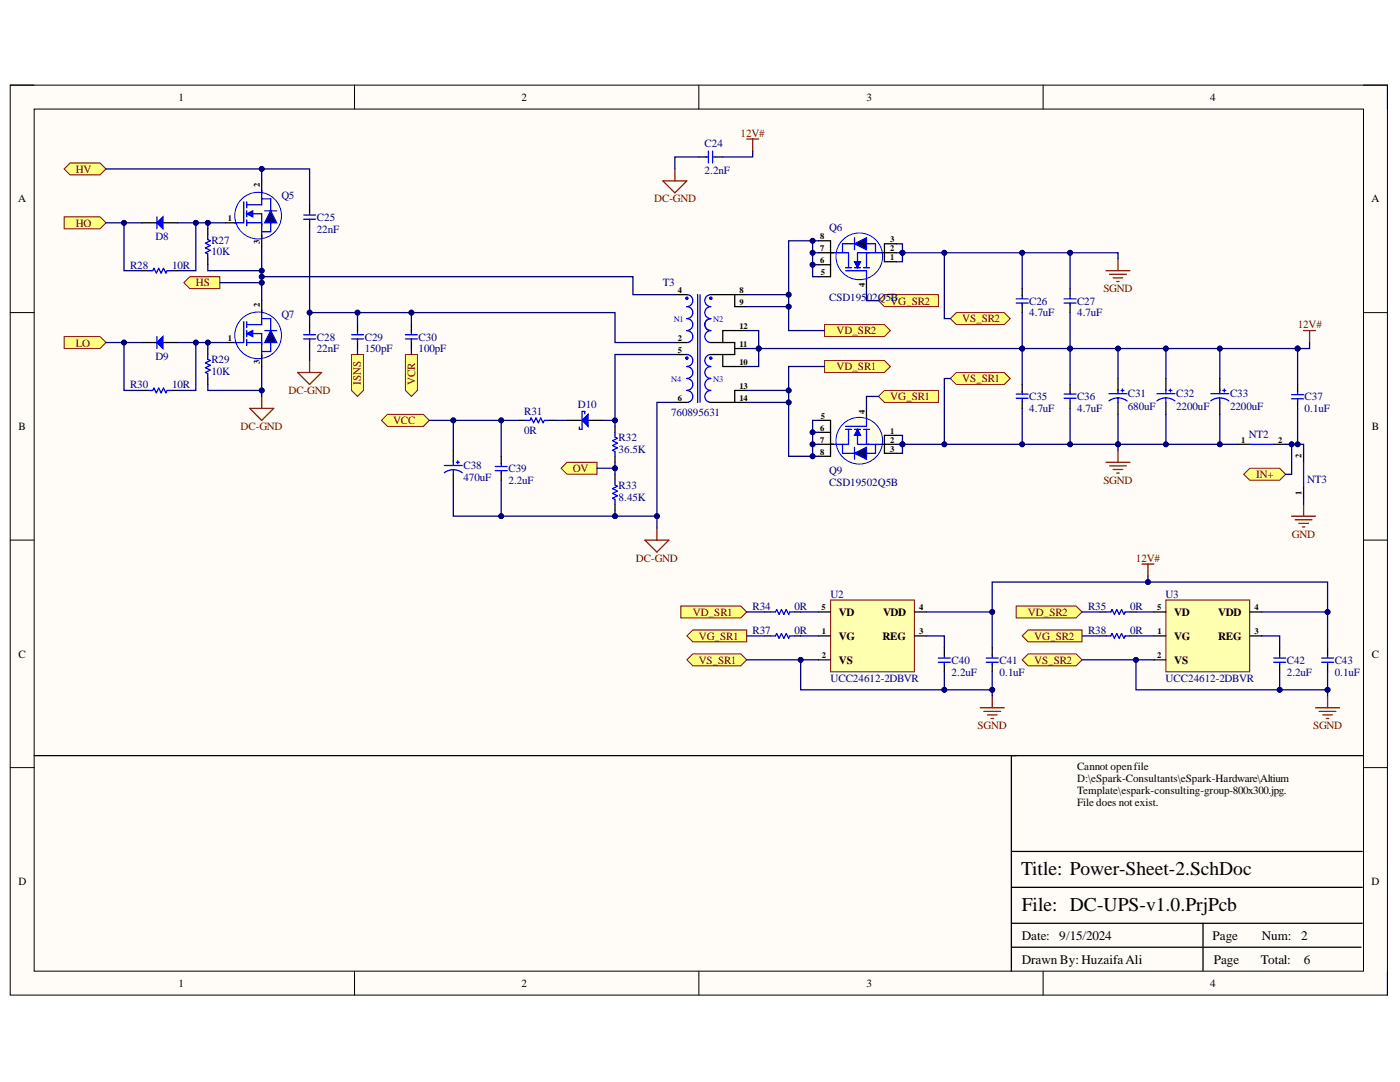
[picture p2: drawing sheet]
<svg xmlns="http://www.w3.org/2000/svg" width="279mm" height="216mm" viewBox="0 0 279 216" stroke-linecap="round" stroke-linejoin="round" font-family="sans-serif">
<defs><g id="words">
<g font-size="3.9">
<text x="203.8" y="174.6">Title: Power-Sheet-2.SchDoc</text>
<text x="204" y="181.7">File: DC-UPS-v1.0.PrjPcb</text>
</g>
<g font-size="2.6">
<text x="204" y="187.5">Date:</text>
<text x="211.4" y="187.5">9/15/2024</text>
<text x="242" y="187.5">Page</text>
<text x="251.8" y="187.5">Num:</text>
<text x="259.7" y="187.5">2</text>
<text x="204" y="192.3">Drawn By: HuzaifaAli</text>
<text x="242.3" y="192.3">Page</text>
<text x="251.7" y="192.3">Total:</text>
<text x="260.2" y="192.3">6</text>
</g>
<g font-size="2.2">
<text x="35.6" y="20.1">1</text>
<text x="104.1" y="20.1">2</text>
<text x="172.9" y="20.1">3</text>
<text x="241.5" y="20.1">4</text>
<text x="3.6" y="40.4">A</text>
<text x="273.7" y="40.4">A</text>
<text x="3.7" y="85.8">B</text>
<text x="273.8" y="85.8">B</text>
<text x="167.4" y="122.9">VD</text>
<text x="176.2" y="122.9">VDD</text>
<text x="234.3" y="122.9">VD</text>
<text x="243.1" y="122.9">VDD</text>
<text x="3.7" y="131.3">C</text>
<text x="167.4" y="127.6">VG</text>
<text x="176.1" y="127.6">REG</text>
<text x="234.3" y="127.6">VG</text>
<text x="243.1" y="127.6">REG</text>
<text x="273.8" y="131.3">C</text>
<text x="167.4" y="132.5">VS</text>
<text x="234.3" y="132.5">VS</text>
<text x="215" y="153.7">Cannot openfile</text>
<text x="215" y="156">D:\eSpark-Consultants\eSpark-Hardware\Altium</text>
<text x="215" y="158.5">Template\espark-consulting-group-800x300.jpg.</text>
<text x="215" y="160.9">File does not exist.</text>
<text x="3.7" y="176.7">D</text>
<text x="273.7" y="176.7">D</text>
<text x="35.6" y="197">1</text>
<text x="104.1" y="197">2</text>
<text x="172.9" y="197">3</text>
<text x="241.5" y="197">4</text>
</g>
<g font-size="2.2" fill="#000080">
<text x="140.6" y="29.4">C24</text>
<text x="140.6" y="34.7">2.2nF</text>
<text x="56.1" y="39.6">Q5</text>
<text x="31" y="47.8">D8</text>
<text x="63.3" y="44">C25</text>
<text x="63.3" y="46.4">22nF</text>
<text x="165.5" y="46.1">Q6</text>
<text x="26" y="53.6">R28</text>
<text x="34.3" y="53.6">10R</text>
<text x="42.2" y="48.6">R27</text>
<text x="42.2" y="51">10K</text>
<text x="132.3" y="57.1">T3</text>
<text x="56.1" y="63.5">Q7</text>
<text x="165.5" y="60">CSD19502Q5B</text>
<text x="205.4" y="60.8">C26</text>
<text x="205.4" y="63.1">4.7uF</text>
<text x="215" y="60.8">C27</text>
<text x="215" y="63.1">4.7uF</text>
<text x="31" y="71.8">D9</text>
<text x="63.3" y="68">C28</text>
<text x="63.3" y="70.3">22nF</text>
<text x="72.8" y="68">C29</text>
<text x="72.8" y="70.3">150pF</text>
<text x="83.5" y="68">C30</text>
<text x="83.5" y="70.3">100pF</text>
<text x="26" y="77.5">R30</text>
<text x="34.3" y="77.5">10R</text>
<text x="42.2" y="72.4">R29</text>
<text x="42.2" y="74.8">10K</text>
<text x="104.6" y="82.8">R31</text>
<text x="115.3" y="81.4">D10</text>
<text x="133.9" y="83">760895631</text>
<text x="205.4" y="79.9">C35</text>
<text x="205.4" y="82.2">4.7uF</text>
<text x="215" y="79.9">C36</text>
<text x="215" y="82.2">4.7uF</text>
<text x="225.1" y="79.3">C31</text>
<text x="225.1" y="81.7">680uF</text>
<text x="234.7" y="79.3">C32</text>
<text x="234.7" y="81.7">2200uF</text>
<text x="245.5" y="79.3">C33</text>
<text x="245.5" y="81.7">2200uF</text>
<text x="260.4" y="79.9">C37</text>
<text x="260.4" y="82.2">0.1uF</text>
<text x="104.6" y="86.6">0R</text>
<text x="123.5" y="88">R32</text>
<text x="249.2" y="87.5">NT2</text>
<text x="92.5" y="93.7">C38</text>
<text x="101.5" y="94.2">C39</text>
<text x="123.5" y="90.4">36.5K</text>
<text x="165.5" y="94.6">Q9</text>
<text x="92.5" y="96">470uF</text>
<text x="101.5" y="96.6">2.2uF</text>
<text x="123.5" y="97.5">R33</text>
<text x="123.5" y="99.9">8.45K</text>
<text x="165.5" y="97">CSD19502Q5B</text>
<text x="260.9" y="96.4">NT3</text>
<text x="165.7" y="119.3">U2</text>
<text x="232.6" y="119.3">U3</text>
<text x="150.2" y="121.6">R34</text>
<text x="158.6" y="121.6">0R</text>
<text x="217.2" y="121.6">R35</text>
<text x="225.5" y="121.6">0R</text>
<text x="150.2" y="126.5">R37</text>
<text x="158.6" y="126.5">0R</text>
<text x="217.2" y="126.5">R38</text>
<text x="225.5" y="126.5">0R</text>
<text x="165.7" y="136">UCC24612-2DBVR</text>
<text x="189.9" y="132.5">C40</text>
<text x="189.9" y="134.8">2.2uF</text>
<text x="199.5" y="132.5">C41</text>
<text x="199.5" y="134.8">0.1uF</text>
<text x="232.6" y="136">UCC24612-2DBVR</text>
<text x="256.8" y="132.5">C42</text>
<text x="256.8" y="134.8">2.2uF</text>
<text x="266.4" y="132.5">C43</text>
<text x="266.4" y="134.8">0.1uF</text>
</g>
<g font-size="2.2" fill="#800000">
<text x="147.8" y="27.3">12V#</text>
<text x="15.1" y="34.5">HV</text>
<text x="130.6" y="40.4">DC-GND</text>
<text x="15.1" y="45.2">HO</text>
<text x="39.1" y="57.1">HS</text>
<text x="220.2" y="58.3">SGND</text>
<text x="177.7" y="60.8">VG_SR2</text>
<text x="192" y="64.3">VS_SR2</text>
<text x="259" y="65.5">12V#</text>
<text x="15.1" y="69.1">LO</text>
<text x="166.9" y="66.7">VD_SR2</text>
<text x="72" y="76.8" transform="rotate(-90 72 76.8)">ISNS</text>
<text x="82.9" y="76.8" transform="rotate(-90 82.9 76.8)">VCR</text>
<text x="166.9" y="73.9">VD_SR1</text>
<text x="192" y="76.2">VS_SR1</text>
<text x="57.6" y="78.7">DC-GND</text>
<text x="177.7" y="79.9">VG_SR1</text>
<text x="48" y="85.8">DC-GND</text>
<text x="78.5" y="84.6">VCC</text>
<text x="114.3" y="94.2">OV</text>
<text x="250.7" y="95.4">IN+</text>
<text x="220.2" y="96.6">SGND</text>
<text x="257.8" y="107.4">GND</text>
<text x="126.9" y="112.1">DC-GND</text>
<text x="226.7" y="112.1">12V#</text>
<text x="138.3" y="122.9">VD_SR1</text>
<text x="205.1" y="122.9">VD_SR2</text>
<text x="139.4" y="127.6">VG_SR1</text>
<text x="206.4" y="127.6">VG_SR2</text>
<text x="139.4" y="132.5">VS_SR1</text>
<text x="206.4" y="132.5">VS_SR2</text>
<text x="195.1" y="145.6">SGND</text>
<text x="262.1" y="145.6">SGND</text>
</g>
<g font-size="1.7">
<text x="51.8" y="37.3" transform="rotate(-90 51.8 37.3)">2</text>
<text x="45.5" y="44.1">1</text>
<text x="163.7" y="47.7">8</text>
<text x="51.8" y="48.8" transform="rotate(-90 51.8 48.8)">3</text>
<text x="163.7" y="52.5">6</text>
<text x="163.7" y="50.1">7</text>
<text x="177.7" y="50.1">2</text>
<text x="177.7" y="51.9">1</text>
<text x="177.7" y="48.3">3</text>
<text x="135.3" y="58.5">4</text>
<text x="147.6" y="58.5">8</text>
<text x="163.8" y="54.9">5</text>
<text x="172.6" y="57.2" transform="rotate(-90 172.6 57.2)">4</text>
<text x="51.8" y="61.2" transform="rotate(-90 51.8 61.2)">2</text>
<text x="147.6" y="60.9">9</text>
<text x="147.6" y="65.6">12</text>
<text x="45.5" y="68">1</text>
<text x="135.3" y="70.4">5</text>
<text x="135.3" y="68">2</text>
<text x="147.6" y="69.2">11</text>
<text x="51.8" y="72.7" transform="rotate(-90 51.8 72.7)">3</text>
<text x="147.6" y="77.6">13</text>
<text x="147.6" y="72.8">10</text>
<text x="135.3" y="80">6</text>
<text x="147.6" y="80">14</text>
<text x="163.8" y="83.5">5</text>
<text x="172.6" y="82.7" transform="rotate(-90 172.6 82.7)">4</text>
<text x="163.7" y="86">6</text>
<text x="163.7" y="88.3">7</text>
<text x="177.7" y="88.3">2</text>
<text x="177.7" y="86.6">1</text>
<text x="247.7" y="88.3">1</text>
<text x="255.1" y="88.3">2</text>
<text x="163.7" y="90.7">8</text>
<text x="177.7" y="90.1">3</text>
<text x="259.8" y="91.3" transform="rotate(-90 259.8 91.3)">2</text>
<text x="259.8" y="98.7" transform="rotate(-90 259.8 98.7)">1</text>
<text x="164" y="121.8">5</text>
<text x="183.4" y="121.8">4</text>
<text x="230.9" y="121.8">5</text>
<text x="250.4" y="121.8">4</text>
<text x="164" y="126.5">1</text>
<text x="164" y="131.4">2</text>
<text x="183.4" y="126.5">3</text>
<text x="230.9" y="131.4">2</text>
<text x="231" y="126.5">1</text>
<text x="250.4" y="126.5">3</text>
</g>
<g font-size="1.7" fill="#00f">
<text x="134.5" y="64.2">N1</text>
<text x="142.3" y="64.2">N2</text>
<text x="133.9" y="76.2">N4</text>
<text x="142.3" y="76.2">N3</text>
</g>
</g></defs>
<path d="M2 17h274.9v181.6h-274.9z" fill-rule="evenodd" fill="#fffcf8"/>
<path d="M2 17h274.9v181.6h-274.9z" fill="none" stroke="#000" stroke-width=".2"/>
<path d="M6.8 21.8h265.3v172h-265.3z" fill-rule="evenodd" fill="#fffcf8"/>
<g fill="none" stroke="#000" stroke-width=".2">
<path d="M2 17h4.8M70.8 17v4.8M139.5 17v4.8M208.2 17v4.8M272.1 17h4.8v4.8M6.8 21.8h265.3v172h-265.3zM2 62.4h4.8M272.1 62.4h4.8M2 107.8h4.8M272.1 107.8h4.8M2 153.2h4.8M272.1 153.2h4.8"/>
<path d="M70.8 193.8v4.8M139.5 193.8v4.8M208.2 193.8v4.8M276.9 193.8v4.8"/>
</g>
<path d="M272.1 150.8h-70.3v43M201.8 177.1h70.1M201.8 169.9h70.1M201.8 189h69.8M201.8 184.2h70.1M240.1 184.2v9.6" fill="none" stroke="#000" stroke-width=".25"/>
<path d="M232.7 119.7h16.7v14.4h-16.7z" fill-rule="evenodd" fill="#ffffb0"/>
<path d="M232.7 119.7h16.7v14.4h-16.7z" fill="none" stroke="#800000" stroke-width=".2"/>
<path d="M45.1 44.5h2.3M230.3 126.9h2.4M230.3 131.7h2.4M230.3 122.1h2.4M249.4 126.9h2.4M249.4 122.1h2.4" fill="none" stroke="#000" stroke-width=".25"/>
<circle cx="51.5" cy="43" r="4.7" fill="#ffffe8"/>
<circle cx="51.5" cy="43" r="4.7" fill="none" stroke="#00f" stroke-width=".2"/>
<path d="M52.2 37.9v3h-3M48.6 40.3v4.2h-1.7M49.2 44.5h3M49.2 40.3v1.2M49.2 42.1v1.2M49.2 43.9v1.2M49.2 42.7h3v4.7" fill="none" stroke="#00f" stroke-width=".25"/>
<path d="M49.2 42.7l1.2-.6v1.2z" fill="#00f"/>
<path d="M52.2 39.7h1.8v6.6h-1.8M49.2 42.7l1.2-.6v1.2zM52.8 42.1h2.4" fill="none" stroke="#00f" stroke-width=".25"/>
<path d="M52.2 36.1v2.4M52.2 46.8v2.4" fill="none" stroke="#000" stroke-width=".25"/>
<path d="M54 42.1l1.2 2.4h-2.4z" fill="#073763"/>
<path d="M54 42.1l1.2 2.4h-2.4zM88.7 94.3a2.98 2.98 0 0 1 3.6 0M88.7 92.9h3.6M90.5 92v.9M90.5 93.7v.9M91.1 92.2h.6M91.4 91.9v.6M98.8 93.9h2.4M98.8 93.1h2.4M100 92.5v.5M100 93.9v.5M104.8 83.9h1l.2-.5 .5 1 .5-1 .4 1 .5-1 .5 1 .2-.5h1" fill="none" stroke="#00f" stroke-width=".25"/>
<path d="M90.5 89.9v2.3M90.5 94.6v2.4M100 91v1.5M100 94.3v1.5M103.6 83.9h1.2M109.6 83.9h1.2M113.2 83.9h3M117.4 83.9h2.9" fill="none" stroke="#000" stroke-width=".25"/>
<path d="M117.4 82.7v2.4l-1.2-1.2z" fill="#00f"/>
<path d="M116.2 82.1v3.6h-.6v-.5M116.2 82.1h.5v.5M117.4 82.7v2.4l-1.2-1.2z" fill="none" stroke="#00f" stroke-width=".25"/>
<path d="M112 93.4l1.2-1.2h6v2.4h-6z" fill-rule="evenodd" fill="#ffff80"/>
<path d="M112 93.4l1.2-1.2h6v2.4h-6z" fill="none" stroke="#800000" stroke-width=".2"/>
<path d="M204 57.6v1.4M204 60.8v1.6" fill="none" stroke="#000" stroke-width=".25"/>
<path d="M202.8 59.6h2.4M204 59v.5M202.8 60.5h2.4M204 60.5v.4" fill="none" stroke="#00f" stroke-width=".25"/>
<path d="M164.6 64.8h11.9l1.2 1.2-1.2 1.2h-11.9z" fill-rule="evenodd" fill="#ffff80"/>
<path d="M164.6 64.8h11.9l1.2 1.2-1.2 1.2h-11.9z" fill="none" stroke="#800000" stroke-width=".2"/>
<path d="M175.3 60l1.2-1.2h10.8v2.4h-10.8z" fill-rule="evenodd" fill="#ffff80"/>
<path d="M175.3 60l1.2-1.2h10.8v2.4h-10.8z" fill="none" stroke="#800000" stroke-width=".2"/>
<path d="M220.7 54h4.8M221.4 54.7h3.4M222.2 55.4h1.9M222.9 56.2h.5M223.1 51.6v2.4" fill="none" stroke="#800000" stroke-width=".25"/>
<path d="M213.6 57.6v1.4M213.6 60.8v1.6" fill="none" stroke="#000" stroke-width=".25"/>
<path d="M212.4 59.6h2.4M213.6 59v.5M212.4 60.5h2.4M213.6 60.5v.4" fill="none" stroke="#00f" stroke-width=".25"/>
<path d="M189.7 63.6l1.2-1.2h9.5l1.2 1.2-1.2 1.2h-9.5z" fill-rule="evenodd" fill="#ffff80"/>
<path d="M189.7 63.6l1.2-1.2h9.5l1.2 1.2-1.2 1.2h-9.5z" fill="none" stroke="#800000" stroke-width=".2"/>
<path d="M164.6 71.9h11.9l1.2 1.2-1.2 1.2h-11.9z" fill-rule="evenodd" fill="#ffff80"/>
<path d="M164.6 71.9h11.9l1.2 1.2-1.2 1.2h-11.9z" fill="none" stroke="#800000" stroke-width=".2"/>
<path d="M175.3 79.1l1.2-1.2h10.8v2.4h-10.8z" fill-rule="evenodd" fill="#ffff80"/>
<path d="M175.3 79.1l1.2-1.2h10.8v2.4h-10.8z" fill="none" stroke="#800000" stroke-width=".2"/>
<path d="M189.7 75.5l1.2-1.2h9.5l1.2 1.2-1.2 1.2h-9.5z" fill-rule="evenodd" fill="#ffff80"/>
<path d="M189.7 75.5l1.2-1.2h9.5l1.2 1.2-1.2 1.2h-9.5z" fill="none" stroke="#800000" stroke-width=".2"/>
<path d="M204 76.7v1.6M213.6 76.7v1.6M259 76.7v1.4M259 79.9v1.6M204 80.1v1.4M213.6 80.1v1.4M247 88.7h2.4M254.2 88.7h2.4" fill="none" stroke="#000" stroke-width=".25"/>
<g fill="none" stroke="#00f" stroke-width=".25">
<path d="M202.8 78.6h2.4M202.8 79.5h2.4M204 78.1v.5M204 79.6v.5M212.4 78.6h2.4M212.4 79.5h2.4M213.6 78.1v.5M213.6 79.6v.5M257.8 79.6h2.4M257.8 78.7h2.4M259 78.1v.5M259 79.6v.5"/>
<path d="M249.4 88.7h4.8"/>
</g>
<path d="M260.2 66h2.3M261.4 66v2.4M220.7 92.2h4.8M221.4 93h3.4M222.2 93.7h1.9M222.9 94.4h.5M223.1 89.9v2.3M128.7 107.8h4.8l-2.4 2.4zM131.1 105.4v2.4" fill="none" stroke="#800000" stroke-width=".25"/>
<path d="M249.4 93.4h6l1.2 1.2-1.2 1.2h-6l-1.2-1.2z" fill-rule="evenodd" fill="#ffff80"/>
<path d="M249.4 93.4h6l1.2 1.2-1.2 1.2h-6l-1.2-1.2z" fill="none" stroke="#800000" stroke-width=".2"/>
<path d="M61.8 40.9v1.4M61.8 44.1v1.6M45.1 68.4h2.3M260.2 89.9v2.3M260.2 97v2.4M219.5 126.9h1.2M225.5 126.9h1.2" fill="none" stroke="#000" stroke-width=".25"/>
<path d="M60.6 43.7h2.4M60.6 42.9h2.4M61.8 42.3v.5M61.8 43.7v.5M260.2 92.2v4.8M220.7 126.9h1l.2-.5 .5 1 .5-1 .5 1 .4-1 .5 1 .2-.5h1" fill="none" stroke="#00f" stroke-width=".25"/>
<path d="M257.8 103h4.7M258.5 103.7h3.3M259.2 104.4h1.9M259.9 105.1h.5M260.2 100.6v2.4" fill="none" stroke="#800000" stroke-width=".25"/>
<circle cx="51.5" cy="66.9" r="4.7" fill="#ffffe8"/>
<circle cx="51.5" cy="66.9" r="4.7" fill="none" stroke="#00f" stroke-width=".2"/>
<path d="M48.6 64.2v4.2h-1.7M49.2 68.4h3M49.2 64.2v1.2M49.2 66v1.2M49.2 67.8v1.1M49.2 66.6h3v4.7M52.2 61.8v3h-3" fill="none" stroke="#00f" stroke-width=".25"/>
<path d="M49.2 66.6l1.2-.6v1.2z" fill="#00f"/>
<path d="M49.2 66.6l1.2-.6v1.2zM52.2 63.6h1.8v6.5h-1.8M52.8 66h2.4" fill="none" stroke="#00f" stroke-width=".25"/>
<path d="M52.2 60v2.4M52.2 70.7v2.4" fill="none" stroke="#000" stroke-width=".25"/>
<path d="M54 66l1.2 2.4h-2.4z" fill="#073763"/>
<path d="M54 66l1.2 2.4h-2.4z" fill="none" stroke="#00f" stroke-width=".25"/>
<path d="M28.3 44.5h3M32.5 44.5h3" fill="none" stroke="#000" stroke-width=".25"/>
<path d="M31.3 44.5l1.2-1.2v2.4z" fill="#00f"/>
<path d="M29.5 54h1l.2-.5 .5 1 .5-1 .5 1 .4-1 .5 1 .2-.5h1M31.3 44.5l1.2-1.2v2.4zM31.3 43.3v2.4M41.5 46.8v1l.5 .2-1 .5 1 .5-1 .5 1 .5-1 .4 .5 .3v.9" fill="none" stroke="#00f" stroke-width=".25"/>
<path d="M28.3 54h1.2M34.3 54h1.2M41.5 45.7v1.1M41.5 51.6v1.2" fill="none" stroke="#000" stroke-width=".25"/>
<path d="M12.8 43.3h7.2l1.2 1.2-1.2 1.2h-7.2z" fill-rule="evenodd" fill="#ffff80"/>
<path d="M12.8 43.3h7.2l1.2 1.2-1.2 1.2h-7.2z" fill="none" stroke="#800000" stroke-width=".2"/>
<path d="M36.7 56.4l1.2-1.2h6v2.4h-6z" fill-rule="evenodd" fill="#ffff80"/>
<path d="M36.7 56.4l1.2-1.2h6v2.4h-6z" fill="none" stroke="#800000" stroke-width=".2"/>
<path d="M12.8 33.7l1.2-1.2h6l1.2 1.2-1.2 1.2h-6z" fill-rule="evenodd" fill="#ffff80"/>
<path d="M12.8 33.7l1.2-1.2h6l1.2 1.2-1.2 1.2h-6z" fill="none" stroke="#800000" stroke-width=".2"/>
<path d="M28.3 68.4h3M32.5 68.4h3M41.5 69.5v1.2M41.5 75.5v1.2M61.8 64.8v1.4M61.8 68v1.5" fill="none" stroke="#000" stroke-width=".25"/>
<path d="M41.5 70.7v1l.5 .2-1 .5 1 .5-1 .5 1 .4-1 .5 .5 .3v.9M60.6 67.6h2.4M60.6 66.8h2.4M61.8 66.2v.5M61.8 67.6v.5" fill="none" stroke="#00f" stroke-width=".25"/>
<path d="M52.2 79.1v2.4M59.4 74.3h4.8l-2.4 2.4zM61.8 71.9v2.4M49.8 81.5h4.8l-2.4 2.4z" fill="none" stroke="#800000" stroke-width=".25"/>
<path d="M31.3 68.4l1.2-1.2v2.3z" fill="#00f"/>
<path d="M29.5 77.9h1l.2-.5 .5 1 .5-1 .5 1 .4-1 .5 1 .2-.5h1M31.3 68.4l1.2-1.2v2.3zM31.3 67.2v2.3" fill="none" stroke="#00f" stroke-width=".25"/>
<path d="M28.3 77.9h1.2M34.3 77.9h1.2" fill="none" stroke="#000" stroke-width=".25"/>
<path d="M12.8 67.2h7.2l1.2 1.2-1.2 1.1h-7.2z" fill-rule="evenodd" fill="#ffff80"/>
<path d="M12.8 67.2h7.2l1.2 1.2-1.2 1.1h-7.2z" fill="none" stroke="#800000" stroke-width=".2"/>
<path d="M71.3 64.8v1.4M71.3 68v1.5M82.1 64.8v1.4M82.1 68v1.5" fill="none" stroke="#000" stroke-width=".25"/>
<path d="M70.2 67.6h2.3M70.2 66.8h2.3M71.3 66.2v.5M71.3 67.6v.5M80.9 67.6h2.4M80.9 66.8h2.4M82.1 66.2v.5M82.1 67.6v.5" fill="none" stroke="#00f" stroke-width=".25"/>
<path d="M70.2 70.7h2.3v7.2l-1.2 1.2-1.1-1.2z" fill-rule="evenodd" fill="#ffff80"/>
<path d="M70.2 70.7h2.3v7.2l-1.2 1.2-1.1-1.2z" fill="none" stroke="#800000" stroke-width=".2"/>
<path d="M80.9 70.7h2.4v7.2l-1.2 1.2-1.2-1.2z" fill-rule="evenodd" fill="#ffff80"/>
<path d="M80.9 70.7h2.4v7.2l-1.2 1.2-1.2-1.2z" fill="none" stroke="#800000" stroke-width=".2"/>
<path d="M255.4 129.3v1.4M255.4 132.5v1.6M264.9 129.3v1.4M264.9 132.5v1.6" fill="none" stroke="#000" stroke-width=".25"/>
<path d="M254.2 132.2h2.4M254.2 131.3h2.4M255.4 130.7v.5M255.4 132.2v.4M263.8 132.2h2.3M263.8 131.3h2.3M264.9 130.7v.5M264.9 132.2v.4" fill="none" stroke="#00f" stroke-width=".25"/>
<path d="M202.8 120.9h12l1.1 1.2-1.1 1.2h-12z" fill-rule="evenodd" fill="#ffff80"/>
<path d="M202.8 120.9h12l1.1 1.2-1.1 1.2h-12z" fill="none" stroke="#800000" stroke-width=".2"/>
<path d="M204 126.9l1.2-1.2h10.7v2.4h-10.7z" fill-rule="evenodd" fill="#ffff80"/>
<path d="M204 126.9l1.2-1.2h10.7v2.4h-10.7z" fill="none" stroke="#800000" stroke-width=".2"/>
<path d="M204 131.7l1.2-1.2h9.6l1.1 1.2-1.1 1.2h-9.6z" fill-rule="evenodd" fill="#ffff80"/>
<path d="M204 131.7l1.2-1.2h9.6l1.1 1.2-1.1 1.2h-9.6z" fill="none" stroke="#800000" stroke-width=".2"/>
<path d="M264.9 138.8v2.4M262.5 141.2h4.8M263.3 141.9h3.3M264 142.7h1.9M264.7 143.4h.5" fill="none" stroke="#800000" stroke-width=".25"/>
<path d="M165.8 119.7h16.7v14.4h-16.7z" fill-rule="evenodd" fill="#ffffb0"/>
<path d="M165.8 119.7h16.7v14.4h-16.7z" fill="none" stroke="#800000" stroke-width=".2"/>
<path d="M152.6 126.9h1.2M158.6 126.9h1.2M163.4 126.9h2.4M163.4 131.7h2.4M163.4 122.1h2.4M182.5 126.9h2.4M182.5 122.1h2.4M188.5 129.3v1.4M188.5 132.5v1.6M198 129.3v1.4M198 132.5v1.6" fill="none" stroke="#000" stroke-width=".25"/>
<path d="M153.8 126.9h1l.2-.5 .5 1 .5-1 .4 1 .5-1 .5 1 .2-.5h1M187.3 132.2h2.4M187.3 131.3h2.4M188.5 130.7v.5M188.5 132.2v.4M196.8 132.2h2.4M196.8 131.3h2.4M198 130.7v.5M198 132.2v.4" fill="none" stroke="#00f" stroke-width=".25"/>
<path d="M135.9 120.9h11.9l1.2 1.2-1.2 1.2h-11.9z" fill-rule="evenodd" fill="#ffff80"/>
<path d="M135.9 120.9h11.9l1.2 1.2-1.2 1.2h-11.9z" fill="none" stroke="#800000" stroke-width=".2"/>
<path d="M137.1 126.9l1.2-1.2h10.7v2.4h-10.7z" fill-rule="evenodd" fill="#ffff80"/>
<path d="M137.1 126.9l1.2-1.2h10.7v2.4h-10.7z" fill="none" stroke="#800000" stroke-width=".2"/>
<path d="M137.1 131.7l1.2-1.2h9.5l1.2 1.2-1.2 1.2h-9.5z" fill-rule="evenodd" fill="#ffff80"/>
<path d="M137.1 131.7l1.2-1.2h9.5l1.2 1.2-1.2 1.2h-9.5z" fill="none" stroke="#800000" stroke-width=".2"/>
<path d="M132.3 36.1h4.8l-2.4 2.4zM134.7 33.7v2.4M149 27.7h2.4M150.2 27.7v2.4M227.9 112.5h2.4M229.1 112.5v2.4M198 138.8v2.4M195.6 141.2h4.8M196.3 141.9h3.4M197.1 142.7h1.9M197.8 143.4h.5" fill="none" stroke="#800000" stroke-width=".25"/>
<g fill="none" stroke="#000" stroke-width=".25">
<path d="M139.5 31.3h1.5M142.8 31.3h1.4M134.7 58.8h2.4M141.9 58.8h7.1M146.6 58.8v2.4h2.4M134.7 70.7h2.4M134.7 68.4h2.4M141.9 68.4h4.7v2.3h-4.7M144.2 70.7v2.4h4.8M146.6 69.5h2.4M149 66h-4.8v2.4M149 77.9h-2.4v2.4"/>
<path d="M122.7 85.1v1.2M122.7 91v1.2M122.7 94.6v1.2M134.7 80.3h2.4M141.9 80.3h7.1M122.7 100.6v1.2M6.8 150.8h196"/>
</g>
<g fill="none" stroke="#00f" stroke-width=".25">
<path d="M140.9 31.3h.5M141.4 30.1v2.4M142.2 30.1v2.4M142.3 31.3h.5M137.1 58.8a1.19 1.19 0 0 1 1.2 1.2 1.19 1.19 0 0 1-1.2 1.2 1.2 1.2 0 0 1 1.2 1.2 1.2 1.2 0 0 1-1.2 1.2 1.19 1.19 0 0 1 1.2 1.2 1.19 1.19 0 0 1-1.2 1.2 1.19 1.19 0 0 1 1.2 1.2 1.19 1.19 0 0 1-1.2 1.2M139.2 58.8v21.5M139.7 58.8v21.5M141.9 58.8a1.19 1.19 0 0 0-1.2 1.2 1.19 1.19 0 0 0 1.2 1.2 1.2 1.2 0 0 0-1.2 1.2 1.2 1.2 0 0 0 1.2 1.2 1.19 1.19 0 0 0-1.2 1.2 1.19 1.19 0 0 0 1.2 1.2 1.19 1.19 0 0 0-1.2 1.2 1.19 1.19 0 0 0 1.2 1.2M137.1 70.7a1.2 1.2 0 0 1 1.2 1.2 1.2 1.2 0 0 1-1.2 1.2 1.19 1.19 0 0 1 1.2 1.2 1.19 1.19 0 0 1-1.2 1.2 1.19 1.19 0 0 1 1.2 1.2 1.19 1.19 0 0 1-1.2 1.2 1.19 1.19 0 0 1 1.2 1.2 1.19 1.19 0 0 1-1.2 1.2M141.9 70.7a1.2 1.2 0 0 0-1.2 1.2 1.2 1.2 0 0 0 1.2 1.2 1.19 1.19 0 0 0-1.2 1.2 1.19 1.19 0 0 0 1.2 1.2 1.19 1.19 0 0 0-1.2 1.2 1.19 1.19 0 0 0 1.2 1.2 1.19 1.19 0 0 0-1.2 1.2 1.19 1.19 0 0 0 1.2 1.2M122.7 86.3v.9l.5 .3-.9 .4 .9 .5-.9 .5 .9 .5-.9 .5 .4 .2v.9M122.7 95.8v1l.5 .2-.9 .5 .9 .5-.9 .5 .9 .4-.9 .5 .4 .2v1"/>
<circle cx="137.1" cy="59.5" r=".19"/>
<circle cx="141.9" cy="59.5" r=".19"/>
<circle cx="137.1" cy="71.5" r=".19"/>
<circle cx="141.9" cy="71.5" r=".2"/>
</g>
<path d="M141.9 63.6a1.19 1.19 0 0 0-1.2 1.2 1.19 1.19 0 0 0 1.2 1.2" fill="none" stroke="#0c0087" stroke-width=".25"/>
<path d="M77.3 82.7h7.2l1.2 1.2-1.2 1.2h-7.2l-1.2-1.2z" fill-rule="evenodd" fill="#ffff80"/>
<path d="M77.3 82.7h7.2l1.2 1.2-1.2 1.2h-7.2l-1.2-1.2z" fill="none" stroke="#800000" stroke-width=".2"/>
<path d="M172.9 55.2v2.4M223.1 75.5v2.4M232.7 75.5v2.4M243.4 75.5v2.4M223.1 80.3v2.4M232.7 80.3v2.4M243.4 80.3v2.4M152.6 122.1h1.2M158.6 122.1h1.2M219.5 122.1h1.2M225.5 122.1h1.2" fill="none" stroke="#000" stroke-width=".25"/>
<g fill="none" stroke="#00f" stroke-width=".25">
<path d="M221.3 80a2.98 2.98 0 0 1 3.6 0M221.3 78.6h3.6M223.1 77.7v.9M223.1 79.4v.9M223.7 77.9h.6M224 77.6v.6M230.9 80a2.98 2.98 0 0 1 3.6 0M230.9 78.6h3.6M232.7 77.7v.9M232.7 79.4v.9M233.3 77.9h.6M233.6 77.6v.6"/>
<path d="M241.6 80a3 3 0 0 1 3.6 0M241.6 78.6h3.6M243.4 77.7v.9M243.4 79.4v.9M244 77.9h.6M244.3 77.6v.6M153.8 122.1h1l.2-.5 .5 1 .5-1 .4 1 .5-1 .5 1 .2-.5h1M220.7 122.1h1l.2-.5 .5 1 .5-1 .5 1 .4-1 .5 1 .2-.5h1"/>
</g>
<circle cx="171.5" cy="51.1" r="4.7" fill="#ffffe8"/>
<circle cx="171.5" cy="51.1" r="4.7" fill="none" stroke="#00f" stroke-width=".2"/>
<path d="M166.4 50.4h2.9v3M168.7 53.4h1.2M168.8 54h4.1v1.8M170.5 53.4h1.2M172.3 53.4h1.2M172.9 50.4v3M175.9 50.4h-4.8v3" fill="none" stroke="#00f" stroke-width=".25"/>
<path d="M170.5 52.2h1.2l-.6 1.2z" fill="#00f"/>
<path d="M168.1 50.4v-1.8h6.6v1.8M170.5 52.2h1.2l-.6 1.2zM170.5 47.4v2.4" fill="none" stroke="#00f" stroke-width=".25"/>
<path d="M176.5 50.4h2.4" fill="none" stroke="#000" stroke-width=".25"/>
<path d="M170.5 48.6l2.4-1.2v2.4z" fill="#073763"/>
<path d="M170.5 48.6l2.4-1.2v2.4z" fill="none" stroke="#00f" stroke-width=".25"/>
<path d="M163.4 48h2.4v7.2h-2.4M163.4 52.8h2.4M163.4 50.4h3M175.9 50.4h.6M178.9 48.6h-2.4v3.6h2.4M172.9 81.5v2.4" fill="none" stroke="#000" stroke-width=".25"/>
<circle cx="171.5" cy="87.9" r="4.7" fill="#ffffe8"/>
<circle cx="171.5" cy="87.9" r="4.7" fill="none" stroke="#00f" stroke-width=".2"/>
<path d="M168.7 85.7h1.2M169.3 85.7v3h-2.9M170.5 85.7h1.2M171.1 85.7v3h4.8M172.3 85.7h1.2M172.9 83.3v1.8h-4.1M172.9 85.7v3" fill="none" stroke="#00f" stroke-width=".25"/>
<path d="M171.1 85.7l.6 1.2h-1.2z" fill="#00f"/>
<path d="M168.1 88.7v1.7l6.6 .1v-1.8M170.5 89.3v2.3M171.1 85.7l.6 1.2h-1.2z" fill="none" stroke="#00f" stroke-width=".25"/>
<path d="M176.5 88.7h2.4" fill="none" stroke="#000" stroke-width=".25"/>
<path d="M170.5 90.4l2.4-1.1v2.3z" fill="#073763"/>
<path d="M170.5 90.5l2.4-1.2v2.3z" fill="none" stroke="#00f" stroke-width=".25"/>
<path d="M163.4 83.9h2.4v7.1h-2.4M163.4 86.3h2.4M163.4 88.7h3M175.9 88.7h.6M178.9 86.9h-2.4v3.6h2.4" fill="none" stroke="#000" stroke-width=".25"/>
<path d="M100 83.9v7.1" fill="none" stroke="#000080" stroke-width=".25"/>
<circle cx="100" cy="83.9" r=".48" fill="#000080"/>
<circle cx="100" cy="83.9" r=".48" fill="none" stroke="#000080" stroke-width=".2"/>
<path d="M110.8 83.9h2.4M120.3 83.9h2.4v1.2" fill="none" stroke="#000080" stroke-width=".25"/>
<circle cx="122.7" cy="83.9" r=".48" fill="#000080"/>
<circle cx="122.7" cy="83.9" r=".48" fill="none" stroke="#000080" stroke-width=".2"/>
<path d="M119.2 93.4h3.5" fill="none" stroke="#000080" stroke-width=".25"/>
<circle cx="122.7" cy="93.4" r=".48" fill="#000080"/>
<circle cx="122.7" cy="93.4" r=".48" fill="none" stroke="#000080" stroke-width=".2"/>
<path d="M100 95.8v7.2" fill="none" stroke="#000080" stroke-width=".25"/>
<circle cx="100" cy="103" r=".48" fill="#000080"/>
<circle cx="100" cy="103" r=".48" fill="none" stroke="#000080" stroke-width=".2"/>
<path d="M162.2 48v2.4h1.2" fill="none" stroke="#000080" stroke-width=".25"/>
<circle cx="162.2" cy="50.4" r=".48" fill="#000080"/>
<circle cx="162.2" cy="50.4" r=".48" fill="none" stroke="#000080" stroke-width=".2"/>
<circle cx="162.2" cy="48" r=".48" fill="#000080"/>
<circle cx="162.2" cy="48" r=".48" fill="none" stroke="#000080" stroke-width=".2"/>
<path d="M162.2 50.4v2.4h1.2" fill="none" stroke="#000080" stroke-width=".25"/>
<circle cx="162.2" cy="52.8" r=".48" fill="#000080"/>
<circle cx="162.2" cy="52.8" r=".48" fill="none" stroke="#000080" stroke-width=".2"/>
<circle cx="162.2" cy="50.4" r=".48" fill="#000080"/>
<circle cx="162.2" cy="50.4" r=".48" fill="none" stroke="#000080" stroke-width=".2"/>
<path d="M162.2 52.8v2.4h1.2" fill="none" stroke="#000080" stroke-width=".25"/>
<circle cx="162.2" cy="52.8" r=".48" fill="#000080"/>
<circle cx="162.2" cy="52.8" r=".48" fill="none" stroke="#000080" stroke-width=".2"/>
<path d="M172.9 57.6v2.4h2.4M180.1 50.4v1.8h-1.2" fill="none" stroke="#000080" stroke-width=".25"/>
<circle cx="180.1" cy="50.4" r=".48" fill="#000080"/>
<circle cx="180.1" cy="50.4" r=".48" fill="none" stroke="#000080" stroke-width=".2"/>
<path d="M178.9 48.6h1.2v1.8" fill="none" stroke="#000080" stroke-width=".25"/>
<circle cx="180.1" cy="50.4" r=".48" fill="#000080"/>
<circle cx="180.1" cy="50.4" r=".48" fill="none" stroke="#000080" stroke-width=".2"/>
<path d="M188.5 50.4v13.2h1.2" fill="none" stroke="#000080" stroke-width=".25"/>
<circle cx="188.5" cy="50.4" r=".48" fill="#000080"/>
<circle cx="188.5" cy="50.4" r=".48" fill="none" stroke="#000080" stroke-width=".2"/>
<path d="M204 50.4v7.2" fill="none" stroke="#000080" stroke-width=".25"/>
<circle cx="204" cy="50.4" r=".48" fill="#000080"/>
<circle cx="204" cy="50.4" r=".48" fill="none" stroke="#000080" stroke-width=".2"/>
<path d="M213.6 50.4v7.2" fill="none" stroke="#000080" stroke-width=".25"/>
<circle cx="213.6" cy="50.4" r=".48" fill="#000080"/>
<circle cx="213.6" cy="50.4" r=".48" fill="none" stroke="#000080" stroke-width=".2"/>
<path d="M163.4 88.7h-1.2v2.3" fill="none" stroke="#000080" stroke-width=".25"/>
<circle cx="162.2" cy="88.7" r=".48" fill="#000080"/>
<circle cx="162.2" cy="88.7" r=".48" fill="none" stroke="#000080" stroke-width=".2"/>
<circle cx="162.2" cy="91" r=".48" fill="#000080"/>
<circle cx="162.2" cy="91" r=".48" fill="none" stroke="#000080" stroke-width=".2"/>
<path d="M163.4 86.3h-1.2v2.4" fill="none" stroke="#000080" stroke-width=".25"/>
<circle cx="162.2" cy="86.3" r=".48" fill="#000080"/>
<circle cx="162.2" cy="86.3" r=".48" fill="none" stroke="#000080" stroke-width=".2"/>
<circle cx="162.2" cy="88.7" r=".48" fill="#000080"/>
<circle cx="162.2" cy="88.7" r=".48" fill="none" stroke="#000080" stroke-width=".2"/>
<path d="M163.4 83.9h-1.2v2.4" fill="none" stroke="#000080" stroke-width=".25"/>
<circle cx="162.2" cy="86.3" r=".48" fill="#000080"/>
<circle cx="162.2" cy="86.3" r=".48" fill="none" stroke="#000080" stroke-width=".2"/>
<path d="M175.3 79.1h-2.4v2.4M180.1 88.7v1.8h-1.2" fill="none" stroke="#000080" stroke-width=".25"/>
<circle cx="180.1" cy="88.7" r=".48" fill="#000080"/>
<circle cx="180.1" cy="88.7" r=".48" fill="none" stroke="#000080" stroke-width=".2"/>
<path d="M178.9 86.9h1.2v1.8" fill="none" stroke="#000080" stroke-width=".25"/>
<circle cx="180.1" cy="88.7" r=".48" fill="#000080"/>
<circle cx="180.1" cy="88.7" r=".48" fill="none" stroke="#000080" stroke-width=".2"/>
<path d="M189.7 75.5h-1.2v13.2" fill="none" stroke="#000080" stroke-width=".25"/>
<circle cx="188.5" cy="88.7" r=".48" fill="#000080"/>
<circle cx="188.5" cy="88.7" r=".48" fill="none" stroke="#000080" stroke-width=".2"/>
<path d="M204 81.5v7.2" fill="none" stroke="#000080" stroke-width=".25"/>
<circle cx="204" cy="88.7" r=".48" fill="#000080"/>
<circle cx="204" cy="88.7" r=".48" fill="none" stroke="#000080" stroke-width=".2"/>
<path d="M213.6 81.5v7.2" fill="none" stroke="#000080" stroke-width=".25"/>
<circle cx="213.6" cy="88.7" r=".48" fill="#000080"/>
<circle cx="213.6" cy="88.7" r=".48" fill="none" stroke="#000080" stroke-width=".2"/>
<path d="M204 62.4v7.1" fill="none" stroke="#000080" stroke-width=".25"/>
<circle cx="204" cy="69.5" r=".48" fill="#000080"/>
<circle cx="204" cy="69.5" r=".48" fill="none" stroke="#000080" stroke-width=".2"/>
<path d="M213.6 62.4v7.1" fill="none" stroke="#000080" stroke-width=".25"/>
<circle cx="213.6" cy="69.5" r=".48" fill="#000080"/>
<circle cx="213.6" cy="69.5" r=".48" fill="none" stroke="#000080" stroke-width=".2"/>
<path d="M204 69.5v7.2" fill="none" stroke="#000080" stroke-width=".25"/>
<circle cx="204" cy="69.5" r=".48" fill="#000080"/>
<circle cx="204" cy="69.5" r=".48" fill="none" stroke="#000080" stroke-width=".2"/>
<path d="M213.6 69.5v7.2" fill="none" stroke="#000080" stroke-width=".25"/>
<circle cx="213.6" cy="69.5" r=".48" fill="#000080"/>
<circle cx="213.6" cy="69.5" r=".48" fill="none" stroke="#000080" stroke-width=".2"/>
<path d="M223.1 69.5v6" fill="none" stroke="#000080" stroke-width=".25"/>
<circle cx="223.1" cy="69.5" r=".48" fill="#000080"/>
<circle cx="223.1" cy="69.5" r=".48" fill="none" stroke="#000080" stroke-width=".2"/>
<path d="M232.7 69.5v6" fill="none" stroke="#000080" stroke-width=".25"/>
<circle cx="232.7" cy="69.5" r=".48" fill="#000080"/>
<circle cx="232.7" cy="69.5" r=".48" fill="none" stroke="#000080" stroke-width=".2"/>
<path d="M259 69.5v7.2" fill="none" stroke="#000080" stroke-width=".25"/>
<circle cx="259" cy="69.5" r=".48" fill="#000080"/>
<circle cx="259" cy="69.5" r=".48" fill="none" stroke="#000080" stroke-width=".2"/>
<path d="M223.1 82.7v6" fill="none" stroke="#000080" stroke-width=".25"/>
<circle cx="223.1" cy="88.7" r=".48" fill="#000080"/>
<circle cx="223.1" cy="88.7" r=".48" fill="none" stroke="#000080" stroke-width=".2"/>
<path d="M232.7 82.7v6" fill="none" stroke="#000080" stroke-width=".25"/>
<circle cx="232.7" cy="88.7" r=".48" fill="#000080"/>
<circle cx="232.7" cy="88.7" r=".48" fill="none" stroke="#000080" stroke-width=".2"/>
<path d="M122.7 103h8.4v2.4" fill="none" stroke="#000080" stroke-width=".25"/>
<circle cx="131.1" cy="103" r=".48" fill="#000080"/>
<circle cx="131.1" cy="103" r=".48" fill="none" stroke="#000080" stroke-width=".2"/>
<circle cx="122.7" cy="103" r=".48" fill="#000080"/>
<circle cx="122.7" cy="103" r=".48" fill="none" stroke="#000080" stroke-width=".2"/>
<path d="M178.9 50.4h44.2v1.2" fill="none" stroke="#000080" stroke-width=".25"/>
<circle cx="180.1" cy="50.4" r=".48" fill="#000080"/>
<circle cx="180.1" cy="50.4" r=".48" fill="none" stroke="#000080" stroke-width=".2"/>
<circle cx="188.5" cy="50.4" r=".48" fill="#000080"/>
<circle cx="188.5" cy="50.4" r=".48" fill="none" stroke="#000080" stroke-width=".2"/>
<circle cx="204" cy="50.4" r=".48" fill="#000080"/>
<circle cx="204" cy="50.4" r=".48" fill="none" stroke="#000080" stroke-width=".2"/>
<circle cx="213.6" cy="50.4" r=".48" fill="#000080"/>
<circle cx="213.6" cy="50.4" r=".48" fill="none" stroke="#000080" stroke-width=".2"/>
<path d="M257.8 88.7v5.9h-1.2" fill="none" stroke="#000080" stroke-width=".25"/>
<circle cx="257.8" cy="88.7" r=".48" fill="#000080"/>
<circle cx="257.8" cy="88.7" r=".48" fill="none" stroke="#000080" stroke-width=".2"/>
<path d="M259 88.7h1.2v1.2" fill="none" stroke="#000080" stroke-width=".25"/>
<circle cx="259" cy="88.7" r=".48" fill="#000080"/>
<circle cx="259" cy="88.7" r=".48" fill="none" stroke="#000080" stroke-width=".2"/>
<path d="M85.7 83.9h4.8v6M260.2 99.4v1.2" fill="none" stroke="#000080" stroke-width=".25"/>
<circle cx="90.5" cy="83.9" r=".48" fill="#000080"/>
<circle cx="90.5" cy="83.9" r=".48" fill="none" stroke="#000080" stroke-width=".2"/>
<path d="M90.5 83.9h13.1" fill="none" stroke="#000080" stroke-width=".25"/>
<circle cx="100" cy="83.9" r=".48" fill="#000080"/>
<circle cx="100" cy="83.9" r=".48" fill="none" stroke="#000080" stroke-width=".2"/>
<circle cx="90.5" cy="83.9" r=".48" fill="#000080"/>
<circle cx="90.5" cy="83.9" r=".48" fill="none" stroke="#000080" stroke-width=".2"/>
<path d="M90.5 97v6h32.2v-1.2" fill="none" stroke="#000080" stroke-width=".25"/>
<circle cx="122.7" cy="103" r=".48" fill="#000080"/>
<circle cx="122.7" cy="103" r=".48" fill="none" stroke="#000080" stroke-width=".2"/>
<circle cx="100" cy="103" r=".48" fill="#000080"/>
<circle cx="100" cy="103" r=".48" fill="none" stroke="#000080" stroke-width=".2"/>
<path d="M122.7 92.2v2.4" fill="none" stroke="#000080" stroke-width=".25"/>
<circle cx="122.7" cy="93.4" r=".48" fill="#000080"/>
<circle cx="122.7" cy="93.4" r=".48" fill="none" stroke="#000080" stroke-width=".2"/>
<path d="M45.1 44.5h-3.6v1.2" fill="none" stroke="#000080" stroke-width=".25"/>
<circle cx="41.5" cy="44.5" r=".48" fill="#000080"/>
<circle cx="41.5" cy="44.5" r=".48" fill="none" stroke="#000080" stroke-width=".2"/>
<path d="M41.5 52.8v1.2h10.7" fill="none" stroke="#000080" stroke-width=".25"/>
<circle cx="52.2" cy="54" r=".48" fill="#000080"/>
<circle cx="52.2" cy="54" r=".48" fill="none" stroke="#000080" stroke-width=".2"/>
<path d="M35.5 44.5h6" fill="none" stroke="#000080" stroke-width=".25"/>
<circle cx="39.1" cy="44.5" r=".48" fill="#000080"/>
<circle cx="39.1" cy="44.5" r=".48" fill="none" stroke="#000080" stroke-width=".2"/>
<circle cx="41.5" cy="44.5" r=".48" fill="#000080"/>
<circle cx="41.5" cy="44.5" r=".48" fill="none" stroke="#000080" stroke-width=".2"/>
<path d="M39.1 44.5v9.5h-3.6" fill="none" stroke="#000080" stroke-width=".25"/>
<circle cx="39.1" cy="44.5" r=".48" fill="#000080"/>
<circle cx="39.1" cy="44.5" r=".48" fill="none" stroke="#000080" stroke-width=".2"/>
<path d="M21.2 44.5h7.1" fill="none" stroke="#000080" stroke-width=".25"/>
<circle cx="24.7" cy="44.5" r=".48" fill="#000080"/>
<circle cx="24.7" cy="44.5" r=".48" fill="none" stroke="#000080" stroke-width=".2"/>
<path d="M24.7 44.5v9.5h3.6" fill="none" stroke="#000080" stroke-width=".25"/>
<circle cx="24.7" cy="44.5" r=".48" fill="#000080"/>
<circle cx="24.7" cy="44.5" r=".48" fill="none" stroke="#000080" stroke-width=".2"/>
<path d="M52.2 49.2v10.8" fill="none" stroke="#000080" stroke-width=".25"/>
<circle cx="52.2" cy="54" r=".48" fill="#000080"/>
<circle cx="52.2" cy="54" r=".48" fill="none" stroke="#000080" stroke-width=".2"/>
<circle cx="52.2" cy="55.2" r=".48" fill="#000080"/>
<circle cx="52.2" cy="55.2" r=".48" fill="none" stroke="#000080" stroke-width=".2"/>
<circle cx="52.2" cy="56.4" r=".48" fill="#000080"/>
<circle cx="52.2" cy="56.4" r=".48" fill="none" stroke="#000080" stroke-width=".2"/>
<path d="M43.9 56.4h8.3" fill="none" stroke="#000080" stroke-width=".25"/>
<circle cx="52.2" cy="56.4" r=".48" fill="#000080"/>
<circle cx="52.2" cy="56.4" r=".48" fill="none" stroke="#000080" stroke-width=".2"/>
<path d="M21.2 33.7h31v2.4" fill="none" stroke="#000080" stroke-width=".25"/>
<circle cx="52.2" cy="33.7" r=".48" fill="#000080"/>
<circle cx="52.2" cy="33.7" r=".48" fill="none" stroke="#000080" stroke-width=".2"/>
<path d="M52.2 33.7h9.6v7.2" fill="none" stroke="#000080" stroke-width=".25"/>
<circle cx="52.2" cy="33.7" r=".48" fill="#000080"/>
<circle cx="52.2" cy="33.7" r=".48" fill="none" stroke="#000080" stroke-width=".2"/>
<path d="M52.2 55.2h74.1v3.6h8.4" fill="none" stroke="#000080" stroke-width=".25"/>
<circle cx="52.2" cy="55.2" r=".48" fill="#000080"/>
<circle cx="52.2" cy="55.2" r=".48" fill="none" stroke="#000080" stroke-width=".2"/>
<path d="M52.2 73.1v6M61.8 69.5v2.4" fill="none" stroke="#000080" stroke-width=".25"/>
<circle cx="52.2" cy="77.9" r=".48" fill="#000080"/>
<circle cx="52.2" cy="77.9" r=".48" fill="none" stroke="#000080" stroke-width=".2"/>
<path d="M45.1 68.4h-3.6v1.1" fill="none" stroke="#000080" stroke-width=".25"/>
<circle cx="41.5" cy="68.4" r=".48" fill="#000080"/>
<circle cx="41.5" cy="68.4" r=".48" fill="none" stroke="#000080" stroke-width=".2"/>
<path d="M41.5 76.7v1.2h10.7" fill="none" stroke="#000080" stroke-width=".25"/>
<circle cx="52.2" cy="77.9" r=".48" fill="#000080"/>
<circle cx="52.2" cy="77.9" r=".48" fill="none" stroke="#000080" stroke-width=".2"/>
<path d="M35.5 68.4h6" fill="none" stroke="#000080" stroke-width=".25"/>
<circle cx="39.1" cy="68.4" r=".48" fill="#000080"/>
<circle cx="39.1" cy="68.4" r=".48" fill="none" stroke="#000080" stroke-width=".2"/>
<circle cx="41.5" cy="68.4" r=".48" fill="#000080"/>
<circle cx="41.5" cy="68.4" r=".48" fill="none" stroke="#000080" stroke-width=".2"/>
<path d="M39.1 68.4v9.5h-3.6" fill="none" stroke="#000080" stroke-width=".25"/>
<circle cx="39.1" cy="68.4" r=".48" fill="#000080"/>
<circle cx="39.1" cy="68.4" r=".48" fill="none" stroke="#000080" stroke-width=".2"/>
<path d="M21.2 68.4h7.1" fill="none" stroke="#000080" stroke-width=".25"/>
<circle cx="24.7" cy="68.4" r=".48" fill="#000080"/>
<circle cx="24.7" cy="68.4" r=".48" fill="none" stroke="#000080" stroke-width=".2"/>
<path d="M24.7 68.4v9.5h3.6" fill="none" stroke="#000080" stroke-width=".25"/>
<circle cx="24.7" cy="68.4" r=".48" fill="#000080"/>
<circle cx="24.7" cy="68.4" r=".48" fill="none" stroke="#000080" stroke-width=".2"/>
<path d="M71.3 62.4v2.4" fill="none" stroke="#000080" stroke-width=".25"/>
<circle cx="71.3" cy="62.4" r=".48" fill="#000080"/>
<circle cx="71.3" cy="62.4" r=".48" fill="none" stroke="#000080" stroke-width=".2"/>
<path d="M82.1 62.4v2.4" fill="none" stroke="#000080" stroke-width=".25"/>
<circle cx="82.1" cy="62.4" r=".48" fill="#000080"/>
<circle cx="82.1" cy="62.4" r=".48" fill="none" stroke="#000080" stroke-width=".2"/>
<path d="M71.3 69.5v1.2M82.1 69.5v1.2M215.9 122.1h3.6M215.9 126.9h3.6M226.7 122.1h3.6M226.7 126.9h3.6M251.8 126.9h3.6v2.4M255.4 134.1v3.5" fill="none" stroke="#000080" stroke-width=".25"/>
<circle cx="255.4" cy="137.6" r=".48" fill="#000080"/>
<circle cx="255.4" cy="137.6" r=".48" fill="none" stroke="#000080" stroke-width=".2"/>
<path d="M251.8 122.1h13.1v7.2" fill="none" stroke="#000080" stroke-width=".25"/>
<circle cx="264.9" cy="122.1" r=".48" fill="#000080"/>
<circle cx="264.9" cy="122.1" r=".48" fill="none" stroke="#000080" stroke-width=".2"/>
<path d="M149 122.1h3.6M149 126.9h3.6M159.8 122.1h3.6M159.8 126.9h3.6M184.9 126.9h3.6v2.4M188.5 134.1v3.5" fill="none" stroke="#000080" stroke-width=".25"/>
<circle cx="188.5" cy="137.6" r=".48" fill="#000080"/>
<circle cx="188.5" cy="137.6" r=".48" fill="none" stroke="#000080" stroke-width=".2"/>
<path d="M184.9 122.1h13.1v7.2" fill="none" stroke="#000080" stroke-width=".25"/>
<circle cx="198" cy="122.1" r=".48" fill="#000080"/>
<circle cx="198" cy="122.1" r=".48" fill="none" stroke="#000080" stroke-width=".2"/>
<path d="M229.1 114.9v1.2" fill="none" stroke="#000080" stroke-width=".25"/>
<circle cx="229.1" cy="116.1" r=".48" fill="#000080"/>
<circle cx="229.1" cy="116.1" r=".48" fill="none" stroke="#000080" stroke-width=".2"/>
<path d="M149 131.7h14.4" fill="none" stroke="#000080" stroke-width=".25"/>
<circle cx="159.8" cy="131.7" r=".48" fill="#000080"/>
<circle cx="159.8" cy="131.7" r=".48" fill="none" stroke="#000080" stroke-width=".2"/>
<path d="M159.8 131.7v5.9h38.2" fill="none" stroke="#000080" stroke-width=".25"/>
<circle cx="198" cy="137.6" r=".48" fill="#000080"/>
<circle cx="198" cy="137.6" r=".48" fill="none" stroke="#000080" stroke-width=".2"/>
<circle cx="188.5" cy="137.6" r=".48" fill="#000080"/>
<circle cx="188.5" cy="137.6" r=".48" fill="none" stroke="#000080" stroke-width=".2"/>
<circle cx="159.8" cy="131.7" r=".48" fill="#000080"/>
<circle cx="159.8" cy="131.7" r=".48" fill="none" stroke="#000080" stroke-width=".2"/>
<path d="M215.9 131.7h14.4" fill="none" stroke="#000080" stroke-width=".25"/>
<circle cx="226.7" cy="131.7" r=".48" fill="#000080"/>
<circle cx="226.7" cy="131.7" r=".48" fill="none" stroke="#000080" stroke-width=".2"/>
<path d="M226.7 131.7v5.9h38.2" fill="none" stroke="#000080" stroke-width=".25"/>
<circle cx="264.9" cy="137.6" r=".48" fill="#000080"/>
<circle cx="264.9" cy="137.6" r=".48" fill="none" stroke="#000080" stroke-width=".2"/>
<circle cx="255.4" cy="137.6" r=".48" fill="#000080"/>
<circle cx="255.4" cy="137.6" r=".48" fill="none" stroke="#000080" stroke-width=".2"/>
<circle cx="226.7" cy="131.7" r=".48" fill="#000080"/>
<circle cx="226.7" cy="131.7" r=".48" fill="none" stroke="#000080" stroke-width=".2"/>
<path d="M198 134.1v4.7" fill="none" stroke="#000080" stroke-width=".25"/>
<circle cx="198" cy="137.6" r=".48" fill="#000080"/>
<circle cx="198" cy="137.6" r=".48" fill="none" stroke="#000080" stroke-width=".2"/>
<path d="M264.9 134.1v4.7" fill="none" stroke="#000080" stroke-width=".25"/>
<circle cx="264.9" cy="137.6" r=".48" fill="#000080"/>
<circle cx="264.9" cy="137.6" r=".48" fill="none" stroke="#000080" stroke-width=".2"/>
<path d="M198 122.1v-6h66.9v6" fill="none" stroke="#000080" stroke-width=".25"/>
<circle cx="198" cy="122.1" r=".48" fill="#000080"/>
<circle cx="198" cy="122.1" r=".48" fill="none" stroke="#000080" stroke-width=".2"/>
<circle cx="229.1" cy="116.1" r=".48" fill="#000080"/>
<circle cx="229.1" cy="116.1" r=".48" fill="none" stroke="#000080" stroke-width=".2"/>
<circle cx="264.9" cy="122.1" r=".48" fill="#000080"/>
<circle cx="264.9" cy="122.1" r=".48" fill="none" stroke="#000080" stroke-width=".2"/>
<path d="M139.5 31.3h-4.8v2.4M150.2 30.1v1.2h-6M61.8 45.7v19.1" fill="none" stroke="#000080" stroke-width=".25"/>
<circle cx="61.8" cy="62.4" r=".48" fill="#000080"/>
<circle cx="61.8" cy="62.4" r=".48" fill="none" stroke="#000080" stroke-width=".2"/>
<path d="M61.8 62.4h60.9v6h12" fill="none" stroke="#000080" stroke-width=".25"/>
<circle cx="82.1" cy="62.4" r=".48" fill="#000080"/>
<circle cx="82.1" cy="62.4" r=".48" fill="none" stroke="#000080" stroke-width=".2"/>
<circle cx="71.3" cy="62.4" r=".48" fill="#000080"/>
<circle cx="71.3" cy="62.4" r=".48" fill="none" stroke="#000080" stroke-width=".2"/>
<circle cx="61.8" cy="62.4" r=".48" fill="#000080"/>
<circle cx="61.8" cy="62.4" r=".48" fill="none" stroke="#000080" stroke-width=".2"/>
<path d="M134.7 70.7h-12v13.2" fill="none" stroke="#000080" stroke-width=".25"/>
<circle cx="122.7" cy="83.9" r=".48" fill="#000080"/>
<circle cx="122.7" cy="83.9" r=".48" fill="none" stroke="#000080" stroke-width=".2"/>
<path d="M134.7 80.3h-3.6v22.7" fill="none" stroke="#000080" stroke-width=".25"/>
<circle cx="131.1" cy="103" r=".48" fill="#000080"/>
<circle cx="131.1" cy="103" r=".48" fill="none" stroke="#000080" stroke-width=".2"/>
<path d="M149 61.2h8.4" fill="none" stroke="#000080" stroke-width=".25"/>
<circle cx="157.4" cy="61.2" r=".48" fill="#000080"/>
<circle cx="157.4" cy="61.2" r=".48" fill="none" stroke="#000080" stroke-width=".2"/>
<path d="M149 58.8h8.4" fill="none" stroke="#000080" stroke-width=".25"/>
<circle cx="157.4" cy="58.8" r=".48" fill="#000080"/>
<circle cx="157.4" cy="58.8" r=".48" fill="none" stroke="#000080" stroke-width=".2"/>
<path d="M149 80.3h8.4" fill="none" stroke="#000080" stroke-width=".25"/>
<circle cx="157.4" cy="80.3" r=".48" fill="#000080"/>
<circle cx="157.4" cy="80.3" r=".48" fill="none" stroke="#000080" stroke-width=".2"/>
<path d="M163.4 48h-6v18h7.2" fill="none" stroke="#000080" stroke-width=".25"/>
<circle cx="162.2" cy="48" r=".48" fill="#000080"/>
<circle cx="162.2" cy="48" r=".48" fill="none" stroke="#000080" stroke-width=".2"/>
<circle cx="157.4" cy="58.8" r=".48" fill="#000080"/>
<circle cx="157.4" cy="58.8" r=".48" fill="none" stroke="#000080" stroke-width=".2"/>
<circle cx="157.4" cy="61.2" r=".48" fill="#000080"/>
<circle cx="157.4" cy="61.2" r=".48" fill="none" stroke="#000080" stroke-width=".2"/>
<path d="M164.6 73.1h-7.2v17.9h6" fill="none" stroke="#000080" stroke-width=".25"/>
<circle cx="162.2" cy="91" r=".48" fill="#000080"/>
<circle cx="162.2" cy="91" r=".48" fill="none" stroke="#000080" stroke-width=".2"/>
<circle cx="157.4" cy="80.3" r=".48" fill="#000080"/>
<circle cx="157.4" cy="80.3" r=".48" fill="none" stroke="#000080" stroke-width=".2"/>
<circle cx="157.4" cy="77.9" r=".48" fill="#000080"/>
<circle cx="157.4" cy="77.9" r=".48" fill="none" stroke="#000080" stroke-width=".2"/>
<path d="M149 66h2.4v3.5" fill="none" stroke="#000080" stroke-width=".25"/>
<circle cx="151.4" cy="69.5" r=".48" fill="#000080"/>
<circle cx="151.4" cy="69.5" r=".48" fill="none" stroke="#000080" stroke-width=".2"/>
<path d="M151.4 69.5v3.6h-2.4" fill="none" stroke="#000080" stroke-width=".25"/>
<circle cx="151.4" cy="69.5" r=".48" fill="#000080"/>
<circle cx="151.4" cy="69.5" r=".48" fill="none" stroke="#000080" stroke-width=".2"/>
<path d="M149 77.9h8.4" fill="none" stroke="#000080" stroke-width=".25"/>
<circle cx="157.4" cy="77.9" r=".48" fill="#000080"/>
<circle cx="157.4" cy="77.9" r=".48" fill="none" stroke="#000080" stroke-width=".2"/>
<path d="M261.4 68.4v1.1h-2.4" fill="none" stroke="#000080" stroke-width=".25"/>
<circle cx="259" cy="69.5" r=".48" fill="#000080"/>
<circle cx="259" cy="69.5" r=".48" fill="none" stroke="#000080" stroke-width=".2"/>
<path d="M243.4 69.5v6" fill="none" stroke="#000080" stroke-width=".25"/>
<circle cx="243.4" cy="69.5" r=".48" fill="#000080"/>
<circle cx="243.4" cy="69.5" r=".48" fill="none" stroke="#000080" stroke-width=".2"/>
<path d="M149 69.5h110" fill="none" stroke="#000080" stroke-width=".25"/>
<circle cx="151.4" cy="69.5" r=".48" fill="#000080"/>
<circle cx="151.4" cy="69.5" r=".48" fill="none" stroke="#000080" stroke-width=".2"/>
<circle cx="204" cy="69.5" r=".48" fill="#000080"/>
<circle cx="204" cy="69.5" r=".48" fill="none" stroke="#000080" stroke-width=".2"/>
<circle cx="213.6" cy="69.5" r=".48" fill="#000080"/>
<circle cx="213.6" cy="69.5" r=".48" fill="none" stroke="#000080" stroke-width=".2"/>
<circle cx="223.1" cy="69.5" r=".48" fill="#000080"/>
<circle cx="223.1" cy="69.5" r=".48" fill="none" stroke="#000080" stroke-width=".2"/>
<circle cx="232.7" cy="69.5" r=".48" fill="#000080"/>
<circle cx="232.7" cy="69.5" r=".48" fill="none" stroke="#000080" stroke-width=".2"/>
<circle cx="243.4" cy="69.5" r=".48" fill="#000080"/>
<circle cx="243.4" cy="69.5" r=".48" fill="none" stroke="#000080" stroke-width=".2"/>
<circle cx="259" cy="69.5" r=".48" fill="#000080"/>
<circle cx="259" cy="69.5" r=".48" fill="none" stroke="#000080" stroke-width=".2"/>
<path d="M259 81.5v7.2h-2.4" fill="none" stroke="#000080" stroke-width=".25"/>
<circle cx="259" cy="88.7" r=".48" fill="#000080"/>
<circle cx="259" cy="88.7" r=".48" fill="none" stroke="#000080" stroke-width=".2"/>
<circle cx="257.8" cy="88.7" r=".48" fill="#000080"/>
<circle cx="257.8" cy="88.7" r=".48" fill="none" stroke="#000080" stroke-width=".2"/>
<path d="M243.4 82.7v6h3.6" fill="none" stroke="#000080" stroke-width=".25"/>
<circle cx="243.4" cy="88.7" r=".48" fill="#000080"/>
<circle cx="243.4" cy="88.7" r=".48" fill="none" stroke="#000080" stroke-width=".2"/>
<path d="M178.9 88.7h44.2v1.2" fill="none" stroke="#000080" stroke-width=".25"/>
<circle cx="180.1" cy="88.7" r=".48" fill="#000080"/>
<circle cx="180.1" cy="88.7" r=".48" fill="none" stroke="#000080" stroke-width=".2"/>
<circle cx="188.5" cy="88.7" r=".48" fill="#000080"/>
<circle cx="188.5" cy="88.7" r=".48" fill="none" stroke="#000080" stroke-width=".2"/>
<circle cx="204" cy="88.7" r=".48" fill="#000080"/>
<circle cx="204" cy="88.7" r=".48" fill="none" stroke="#000080" stroke-width=".2"/>
<circle cx="213.6" cy="88.7" r=".48" fill="#000080"/>
<circle cx="213.6" cy="88.7" r=".48" fill="none" stroke="#000080" stroke-width=".2"/>
<circle cx="223.1" cy="88.7" r=".48" fill="#000080"/>
<circle cx="223.1" cy="88.7" r=".48" fill="none" stroke="#000080" stroke-width=".2"/>
<path d="M223.1 88.7h20.3" fill="none" stroke="#000080" stroke-width=".25"/>
<circle cx="243.4" cy="88.7" r=".48" fill="#000080"/>
<circle cx="243.4" cy="88.7" r=".48" fill="none" stroke="#000080" stroke-width=".2"/>
<circle cx="232.7" cy="88.7" r=".48" fill="#000080"/>
<circle cx="232.7" cy="88.7" r=".48" fill="none" stroke="#000080" stroke-width=".2"/>
<circle cx="223.1" cy="88.7" r=".48" fill="#000080"/>
<circle cx="223.1" cy="88.7" r=".48" fill="none" stroke="#000080" stroke-width=".2"/>
<use href="#words"/>
</svg>
